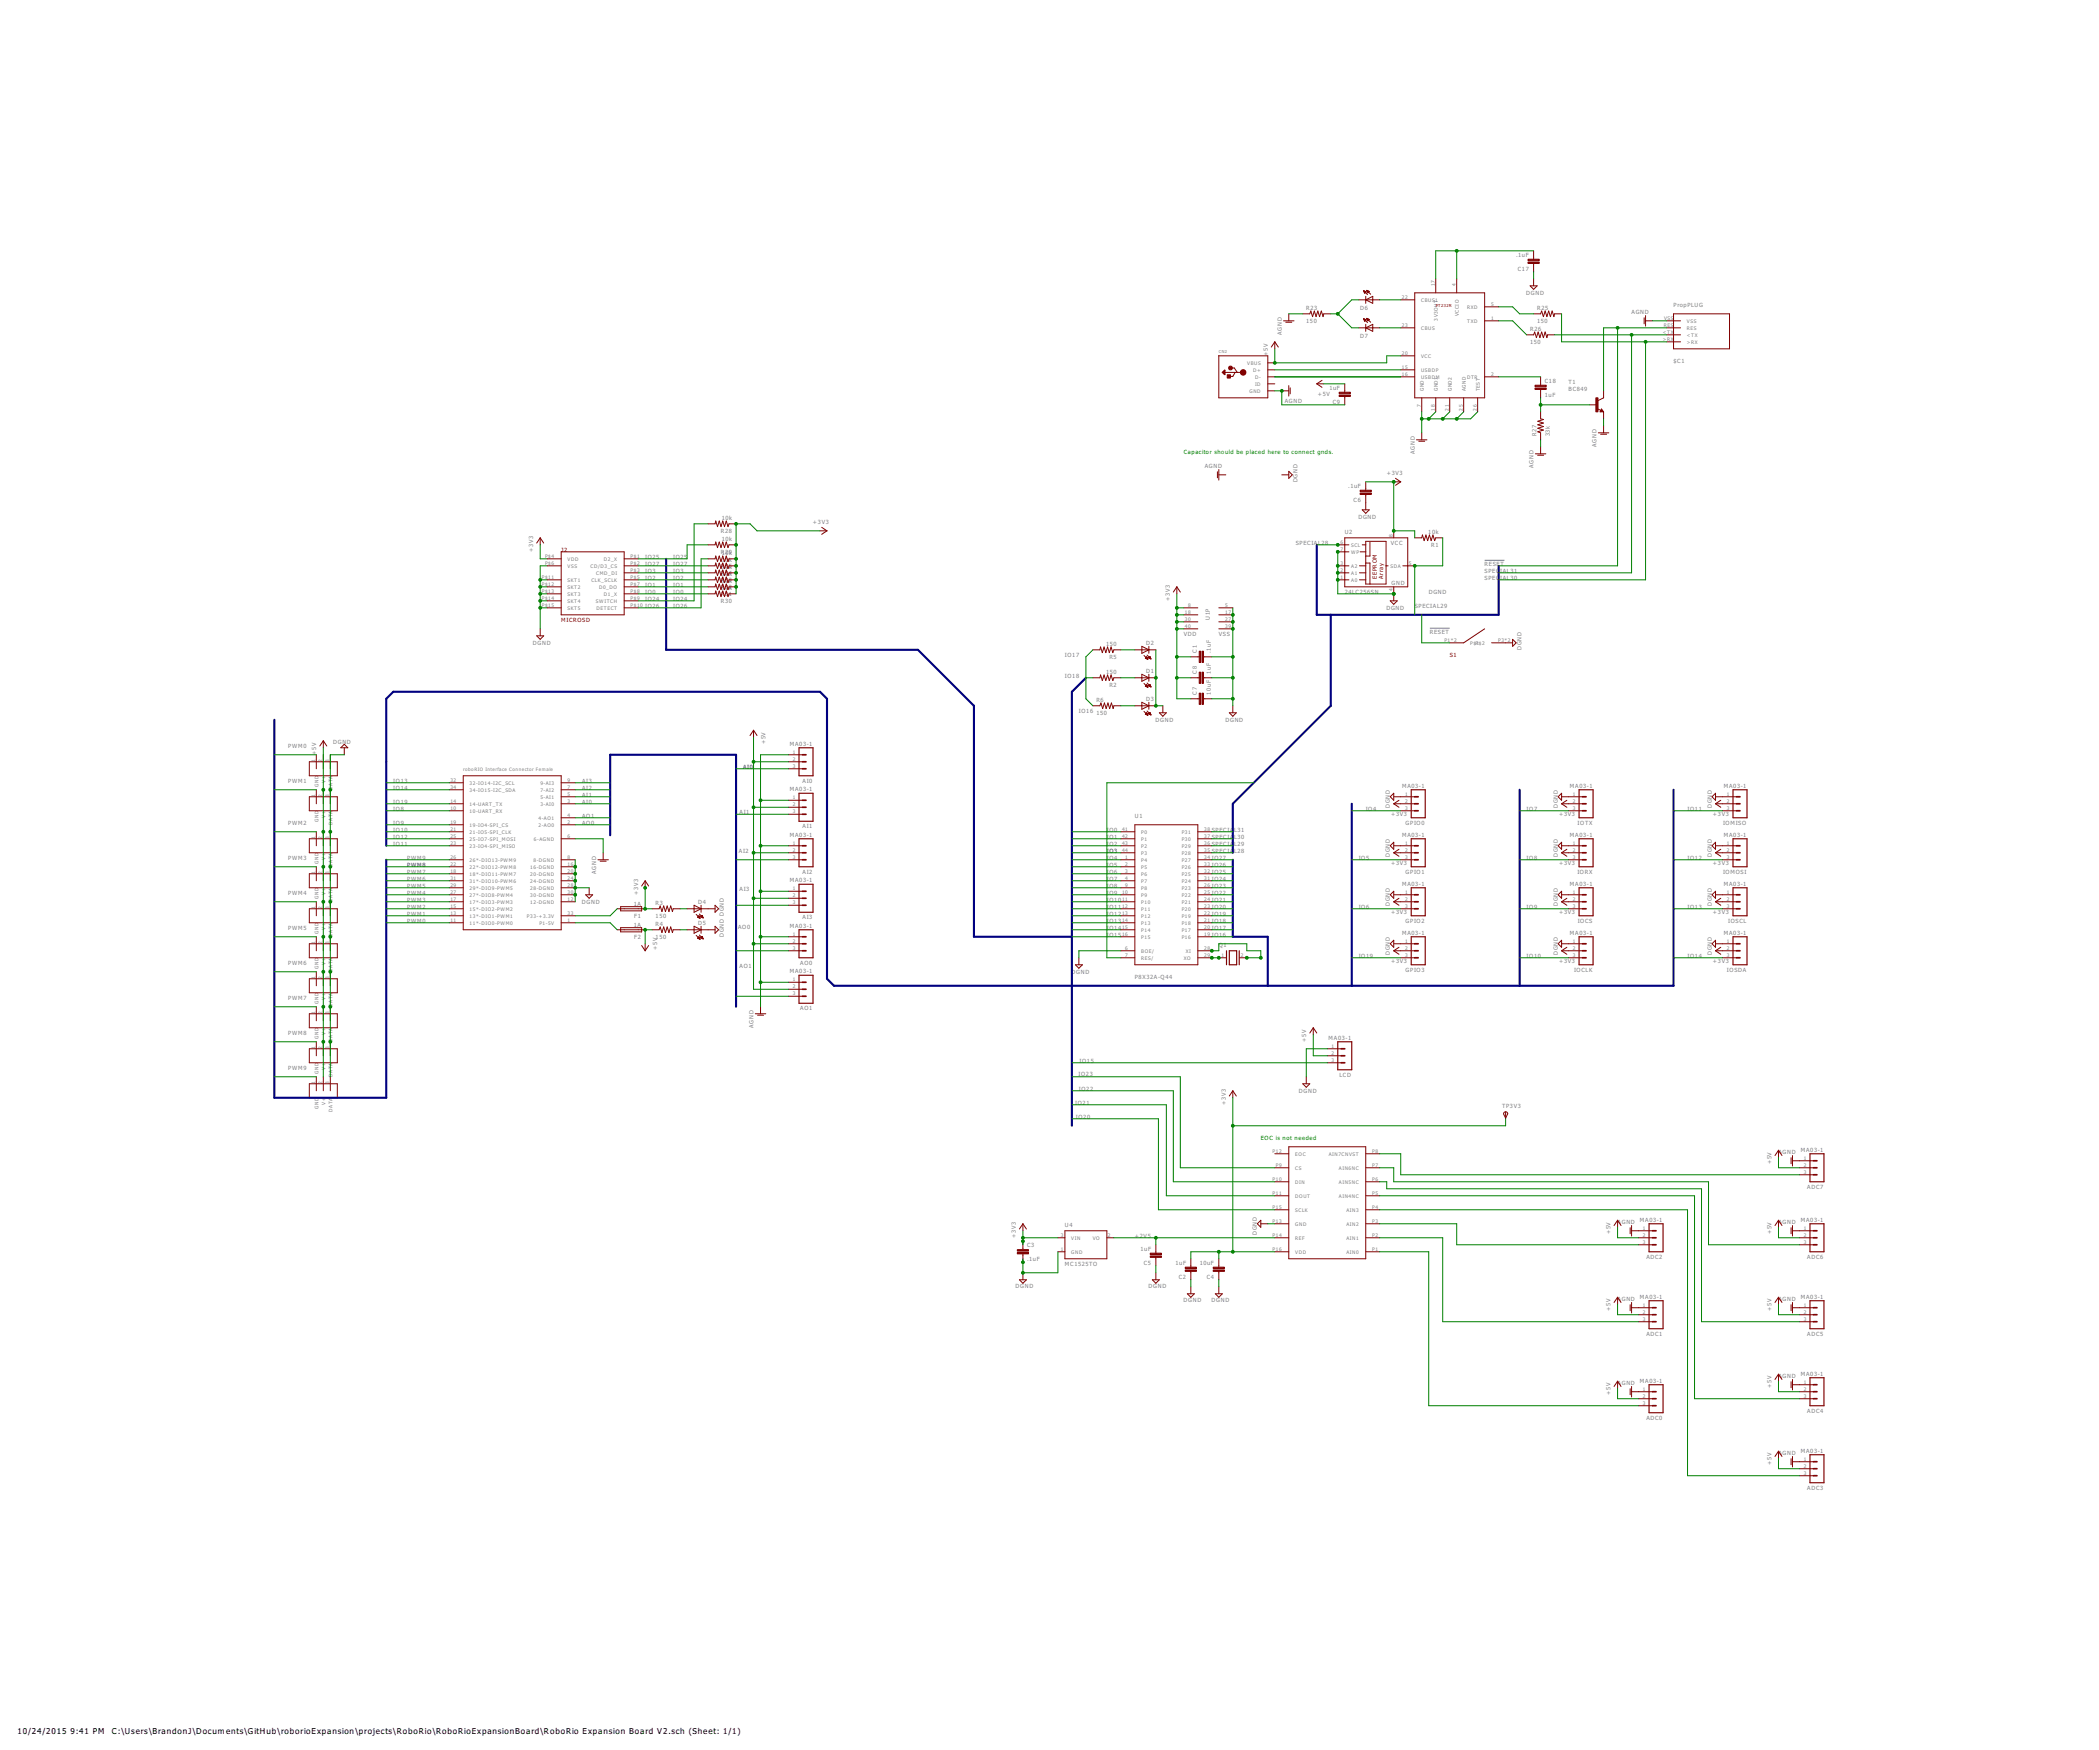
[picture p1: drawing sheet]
<svg xmlns="http://www.w3.org/2000/svg" width="762mm" height="635mm" viewBox="0 0 762 635" stroke-linecap="round" stroke-linejoin="round" font-family="sans-serif">
<defs><g id="words">
<g font-size="3.5">
<text x="6.4" y="629.1">10/24/2015</text>
<text x="25.6" y="629.1">9:41 PM</text>
<text x="40.6" y="629.1">C:\Users\BrandonJ\Documents\GitHub\roborioExpansion\projects\RoboRio\RoboRioExpansionBoard\RoboRio Expansion Board V2.sch (Sheet: 1/1)</text>
</g>
<g font-size="2.5" fill="#808080">
<text x="550.4" y="93.2">.1uF</text>
<text x="551" y="98.3">C17</text>
<text x="554.1" y="106.9">DGND</text>
<text x="474.2" y="112.4">R23</text>
<text x="493.8" y="112.4">D6</text>
<text x="558" y="112.4">R25</text>
<text x="592.3" y="113.9">AGND</text>
<text x="607.6" y="111.3">PropPLUG</text>
<text x="474.2" y="117.2">150</text>
<text x="555.5" y="120">R26</text>
<text x="558" y="117.2">150</text>
<text x="465.3" y="121.5" transform="rotate(-90 465.3 121.5)">AGND</text>
<text x="493.8" y="122.5">D7</text>
<text x="555.5" y="124.8">150</text>
<text x="460.2" y="129.1" transform="rotate(-90 460.2 129.1)">+5V</text>
<text x="607.6" y="131.7">$C1</text>
<text x="478.4" y="143.6">+5V</text>
<text x="482.6" y="141.4">1uF</text>
<text x="560.8" y="144">1uF</text>
<text x="560.8" y="138.9">C18</text>
<text x="569.5" y="141.8">BC849</text>
<text x="569.5" y="139.3">T1</text>
<text x="466.4" y="146.1">AGND</text>
<text x="483.8" y="146.5">C9</text>
<text x="557.8" y="158.3" transform="rotate(-90 557.8 158.3)">R27</text>
<text x="562.6" y="158.3" transform="rotate(-90 562.6 158.3)">33k</text>
<text x="513.6" y="164.7" transform="rotate(-90 513.6 164.7)">AGND</text>
<text x="579.6" y="162.1" transform="rotate(-90 579.6 162.1)">AGND</text>
<text x="437.4" y="169.8">AGND</text>
<text x="503.4" y="172.3">+3V3</text>
<text x="556.8" y="169.8" transform="rotate(-90 556.8 169.8)">AGND</text>
<text x="471" y="175" transform="rotate(-90 471 175)">DGND</text>
<text x="489.5" y="177">.1uF</text>
<text x="491.4" y="182.1">C6</text>
<text x="262" y="188.5">10k</text>
<text x="295.1" y="190.1">+3V3</text>
<text x="493.1" y="188.2">DGND</text>
<text x="261.7" y="193.3">R28</text>
<text x="262" y="196.2">10k</text>
<text x="470.4" y="197.7">SPECIAL28</text>
<text x="488.2" y="193.9">U2</text>
<text x="504.9" y="197.7">VCC</text>
<text x="518.5" y="193.6">10k</text>
<text x="193.6" y="200.2" transform="rotate(-90 193.6 200.2)">+3V3</text>
<text x="234.2" y="202.8">IO25</text>
<text x="244.4" y="202.8">IO25</text>
<text x="261.7" y="201">R1209k</text>
<text x="262" y="203.8">10k</text>
<text x="519.6" y="198.4">R1</text>
<text x="234.2" y="205.3">IO27</text>
<text x="234.2" y="207.8">IO3</text>
<text x="244.4" y="205.3">IO27</text>
<text x="244.4" y="207.8">IO3</text>
<text x="261.7" y="208.6">R1304k</text>
<text x="261.7" y="206">R1305k</text>
<text x="539" y="207.8">SPEC</text>
<text x="539" y="205.3">RESET</text>
<text x="544.6" y="207.8">IAL31</text>
<text x="234.2" y="215.5">IO0</text>
<text x="234.2" y="212.9">IO1</text>
<text x="234.2" y="210.4">IO2</text>
<text x="244.4" y="215.5">IO0</text>
<text x="244.4" y="212.9">IO1</text>
<text x="244.4" y="210.4">IO2</text>
<text x="261.7" y="213.7">R1302k</text>
<text x="261.7" y="211.1">R1303k</text>
<text x="488.2" y="215.5">24LC256SN</text>
<text x="505.2" y="212.2">GND</text>
<text x="518.7" y="215.5">DGND</text>
<text x="539" y="210.4">SPEC</text>
<text x="544.6" y="210.4">IAL30</text>
<text x="234.2" y="218">IO24</text>
<text x="234.2" y="220.5">IO26</text>
<text x="244.4" y="218">IO24</text>
<text x="244.4" y="220.5">IO26</text>
<text x="261.7" y="218.7">R30</text>
<text x="261.7" y="216.2">R31</text>
<text x="424.7" y="218" transform="rotate(-90 424.7 218)">+3V3</text>
<text x="503.3" y="221.2">DGND</text>
<text x="513.6" y="220.5">SPECIAL29</text>
<text x="439.2" y="224.9" transform="rotate(-90 439.2 224.9)">U1P</text>
<text x="193.4" y="233.9">DGND</text>
<text x="429.8" y="230.7">VDD</text>
<text x="442.5" y="230.7">VSS</text>
<text x="519.1" y="229.9">RESET</text>
<text x="386.6" y="238.3">IO17</text>
<text x="401.6" y="234.3">150</text>
<text x="402.7" y="239.1">R5</text>
<text x="416" y="234">D2</text>
<text x="434.5" y="236.8" transform="rotate(-90 434.5 236.8)">C1</text>
<text x="439.5" y="236.8" transform="rotate(-90 439.5 236.8)">.1uF</text>
<text x="552.3" y="235.9" transform="rotate(-90 552.3 235.9)">DGND</text>
<text x="386.6" y="245.9">IO18</text>
<text x="401.6" y="244.4">150</text>
<text x="416" y="244.2">D1</text>
<text x="434.5" y="244.4" transform="rotate(-90 434.5 244.4)">C8</text>
<text x="439.5" y="244.4" transform="rotate(-90 439.5 244.4)">1uF</text>
<text x="402.7" y="249.2">R2</text>
<text x="398" y="254.6">R6</text>
<text x="416" y="254.3">D3</text>
<text x="434.5" y="252" transform="rotate(-90 434.5 252)">C7</text>
<text x="439.5" y="252" transform="rotate(-90 439.5 252)">10uF</text>
<text x="391.7" y="258.6">IO16</text>
<text x="398" y="259.4">150</text>
<text x="419.5" y="261.8">DGND</text>
<text x="444.9" y="261.8">DGND</text>
<text x="120.9" y="269.9">DGND</text>
<text x="104.7" y="271.3">PWM0</text>
<text x="114.8" y="273.9" transform="rotate(-90 114.8 273.9)">+5V</text>
<text x="277.9" y="270.1" transform="rotate(-90 277.9 270.1)">+5V</text>
<text x="286.8" y="270.6">MA03-1</text>
<text x="269.8" y="279">AI0</text>
<text x="104.7" y="284">PWM1</text>
<text x="142.8" y="284">IO13</text>
<text x="142.8" y="286.6">IO14</text>
<text x="211.3" y="284">AI3</text>
<text x="211.3" y="286.6">AI2</text>
<text x="286.8" y="287.1">MA03-1</text>
<text x="291.4" y="284">AI0</text>
<text x="509" y="285.8">MA03-1</text>
<text x="569.9" y="285.8">MA03-1</text>
<text x="625.8" y="285.8">MA03-1</text>
<text x="142.8" y="291.7">IO19</text>
<text x="211.3" y="289.1">AI1</text>
<text x="211.3" y="291.7">AI0</text>
<text x="504.6" y="293.2" transform="rotate(-90 504.6 293.2)">DGND</text>
<text x="565.5" y="293.2" transform="rotate(-90 565.5 293.2)">DGND</text>
<text x="621.4" y="293.2" transform="rotate(-90 621.4 293.2)">DGND</text>
<text x="104.7" y="299.3">PWM2</text>
<text x="142.8" y="294.2">IO8</text>
<text x="142.8" y="299.3">IO9</text>
<text x="211.3" y="296.7">AO1</text>
<text x="211.3" y="299.3">AO0</text>
<text x="268.5" y="295.2">AI1</text>
<text x="412" y="296.7">U1</text>
<text x="495.8" y="294.2">IO4</text>
<text x="505" y="296">+3V3</text>
<text x="510.3" y="299.3">GPIO0</text>
<text x="554.2" y="294.2">IO7</text>
<text x="566" y="296">+3V3</text>
<text x="572.7" y="299.3">IOTX</text>
<text x="612.6" y="294.2">IO11</text>
<text x="621.9" y="296">+3V3</text>
<text x="625.5" y="299.3">IOMISO</text>
<text x="142.8" y="301.8">IO10</text>
<text x="142.8" y="304.4">IO12</text>
<text x="286.8" y="303.6">MA03-1</text>
<text x="291.4" y="300.6">AI1</text>
<text x="401.8" y="301.8">IO0</text>
<text x="401.8" y="304.4">IO1</text>
<text x="439.9" y="304.4">SPECIA</text>
<text x="439.9" y="301.8">SPECIA</text>
<text x="448" y="304.4">L30</text>
<text x="448" y="301.8">L31</text>
<text x="509" y="303.6">MA03-1</text>
<text x="569.9" y="303.6">MA03-1</text>
<text x="625.8" y="303.6">MA03-1</text>
<text x="104.7" y="312">PWM3</text>
<text x="142.8" y="306.9">IO11</text>
<text x="147.8" y="312">PWM9</text>
<text x="268.2" y="309.4">AI2</text>
<text x="401.8" y="306.9">IO2</text>
<text x="401.8" y="309.4">IO3</text>
<text x="401.8" y="312">IO4</text>
<text x="439.9" y="309.4">SPECIAL28</text>
<text x="439.9" y="306.9">SPECIA</text>
<text x="439.9" y="312">IO27</text>
<text x="448" y="306.9">L29</text>
<text x="493.3" y="312">IO5</text>
<text x="504.6" y="311" transform="rotate(-90 504.6 311)">DGND</text>
<text x="554.2" y="312">IO8</text>
<text x="565.5" y="311" transform="rotate(-90 565.5 311)">DGND</text>
<text x="612.6" y="312">IO12</text>
<text x="621.4" y="311" transform="rotate(-90 621.4 311)">DGND</text>
<text x="147.8" y="314.5">PWM8</text>
<text x="147.8" y="317.1">PWM7</text>
<text x="216.4" y="317.1" transform="rotate(-90 216.4 317.1)">AGND</text>
<text x="291.4" y="317.1">AI2</text>
<text x="401.8" y="314.5">IO5</text>
<text x="401.8" y="317.1">IO6</text>
<text x="439.9" y="317.1">IO25</text>
<text x="439.9" y="314.5">IO26</text>
<text x="505" y="313.8">+3V3</text>
<text x="510.3" y="317.1">GPIO1</text>
<text x="566" y="313.8">+3V3</text>
<text x="572.6" y="317.1">IORX</text>
<text x="621.9" y="313.8">+3V3</text>
<text x="625.5" y="317.1">IOMOSI</text>
<text x="147.8" y="319.6">PWM6</text>
<text x="147.8" y="322.1">PWM5</text>
<text x="268.5" y="323.4">AI3</text>
<text x="286.8" y="320.1">MA03-1</text>
<text x="401.8" y="319.6">IO7</text>
<text x="401.8" y="322.1">IO8</text>
<text x="439.9" y="322.1">IO23</text>
<text x="439.9" y="319.6">IO24</text>
<text x="509" y="321.4">MA03-1</text>
<text x="569.9" y="321.4">MA03-1</text>
<text x="625.8" y="321.4">MA03-1</text>
<text x="104.7" y="324.7">PWM4</text>
<text x="147.8" y="329.8">PWM2</text>
<text x="147.8" y="327.2">PWM3</text>
<text x="147.8" y="324.7">PWM4</text>
<text x="211.2" y="327.9">DGND</text>
<text x="230.1" y="328.6">1A</text>
<text x="231.7" y="324.7" transform="rotate(-90 231.7 324.7)">+3V3</text>
<text x="238" y="328.3">R3</text>
<text x="253.5" y="328">D4</text>
<text x="401.8" y="324.7">IO9</text>
<text x="401.8" y="327.2">IO10</text>
<text x="401.8" y="329.8">IO11</text>
<text x="439.9" y="329.8">IO20</text>
<text x="439.9" y="327.2">IO21</text>
<text x="439.9" y="324.7">IO22</text>
<text x="493.3" y="329.8">IO6</text>
<text x="504.6" y="328.7" transform="rotate(-90 504.6 328.7)">DGND</text>
<text x="554.2" y="329.8">IO9</text>
<text x="565.5" y="328.7" transform="rotate(-90 565.5 328.7)">DGND</text>
<text x="612.6" y="329.8">IO13</text>
<text x="621.4" y="328.7" transform="rotate(-90 621.4 328.7)">DGND</text>
<text x="147.8" y="334.8">PWM0</text>
<text x="147.8" y="332.3">PWM1</text>
<text x="230.3" y="332.9">F1</text>
<text x="238" y="333.1">150</text>
<text x="238" y="335.9">R4</text>
<text x="253.5" y="335.6">D5</text>
<text x="291.4" y="333.6">AI3</text>
<text x="401.8" y="332.3">IO12</text>
<text x="401.8" y="334.8">IO13</text>
<text x="439.9" y="334.8">IO18</text>
<text x="439.9" y="332.3">IO19</text>
<text x="505" y="331.5">+3V3</text>
<text x="510.3" y="334.8">GPIO2</text>
<text x="566" y="331.5">+3V3</text>
<text x="572.8" y="334.8">IOCS</text>
<text x="621.9" y="331.5">+3V3</text>
<text x="627.4" y="334.8">IOSCL</text>
<text x="104.7" y="337.4">PWM5</text>
<text x="230.1" y="336.2">1A</text>
<text x="230.3" y="340.6">F2</text>
<text x="238" y="340.7">150</text>
<text x="262.8" y="340" transform="rotate(-90 262.8 340)">DGND DGND</text>
<text x="268" y="337.1">AO0</text>
<text x="286.8" y="336.6">MA03-1</text>
<text x="401.8" y="339.9">IO15</text>
<text x="401.8" y="337.4">IO14</text>
<text x="439.9" y="339.9">IO16</text>
<text x="439.9" y="337.4">IO17</text>
<text x="509" y="339.2">MA03-1</text>
<text x="569.9" y="339.2">MA03-1</text>
<text x="625.8" y="339.2">MA03-1</text>
<text x="238.5" y="344.6" transform="rotate(-90 238.5 344.6)">+5V</text>
<text x="442.5" y="343.7">Q1</text>
<text x="493.3" y="347.5">IO19</text>
<text x="504.6" y="346.5" transform="rotate(-90 504.6 346.5)">DGND</text>
<text x="554.2" y="347.5">IO10</text>
<text x="565.5" y="346.5" transform="rotate(-90 565.5 346.5)">DGND</text>
<text x="612.6" y="347.5">IO14</text>
<text x="621.4" y="346.5" transform="rotate(-90 621.4 346.5)">DGND</text>
<text x="104.7" y="350.1">PWM6</text>
<text x="268.5" y="351.1">AO1</text>
<text x="286.8" y="353.1">MA03-1</text>
<text x="290.5" y="350.1">AO0</text>
<text x="389" y="353.3">DGND</text>
<text x="505" y="349.3">+3V3</text>
<text x="510.3" y="352.6">GPIO3</text>
<text x="566" y="349.3">+3V3</text>
<text x="571.4" y="352.6">IOCLK</text>
<text x="621.9" y="349.3">+3V3</text>
<text x="626.9" y="352.6">IOSDA</text>
<text x="412" y="355.2">P8X32A-Q44</text>
<text x="104.7" y="362.8">PWM7</text>
<text x="290.5" y="366.6">AO1</text>
<text x="104.7" y="375.5">PWM8</text>
<text x="273.6" y="372.9" transform="rotate(-90 273.6 372.9)">AGND</text>
<text x="482.3" y="377.3">MA03-1</text>
<text x="474.2" y="378" transform="rotate(-90 474.2 378)">+5V</text>
<text x="104.7" y="388.2">PWM9</text>
<text x="391.9" y="385.6">IO15</text>
<text x="391.5" y="390.6">IO23</text>
<text x="391.7" y="395.8">IO22</text>
<text x="486.3" y="390.7">LCD</text>
<text x="390.3" y="400.9">IO21</text>
<text x="445" y="400.9" transform="rotate(-90 445 400.9)">+3V3</text>
<text x="471.5" y="396.4">DGND</text>
<text x="390.6" y="406">IO20</text>
<text x="545.3" y="402.1">TP3V3</text>
<text x="645.6" y="418.6">AGND</text>
<text x="653.8" y="417.9">MA03-1</text>
<text x="643.1" y="422.5" transform="rotate(-90 643.1 422.5)">+5V</text>
<text x="656.1" y="431.3">ADC7</text>
<text x="595.3" y="443.3">MA03-1</text>
<text x="653.8" y="443.3">MA03-1</text>
<text x="368.8" y="449.1" transform="rotate(-90 368.8 449.1)">+3V3</text>
<text x="386.6" y="445.3">U4</text>
<text x="412" y="449.1">+2V5</text>
<text x="456.3" y="448.1" transform="rotate(-90 456.3 448.1)">DGND</text>
<text x="584.7" y="447.9" transform="rotate(-90 584.7 447.9)">+5V</text>
<text x="587.2" y="444">AGND</text>
<text x="643.1" y="447.9" transform="rotate(-90 643.1 447.9)">+5V</text>
<text x="645.6" y="444">AGND</text>
<text x="372.9" y="452.6">C3</text>
<text x="414" y="453.8">1uF</text>
<text x="372.9" y="457.6">.1uF</text>
<text x="386.6" y="459.3">MC1525TO</text>
<text x="415.2" y="458.9">C5</text>
<text x="426.7" y="458.9">1uF</text>
<text x="435.5" y="458.9">10uF</text>
<text x="597.7" y="456.7">ADC2</text>
<text x="656.1" y="456.7">ADC6</text>
<text x="368.7" y="467.5">DGND</text>
<text x="416.9" y="467.5">DGND</text>
<text x="427.9" y="464">C2</text>
<text x="438.1" y="464">C4</text>
<text x="429.6" y="472.6">DGND</text>
<text x="439.8" y="472.6">DGND</text>
<text x="587.2" y="472">AGND</text>
<text x="595.3" y="471.2">MA03-1</text>
<text x="645.6" y="472">AGND</text>
<text x="653.8" y="471.2">MA03-1</text>
<text x="584.7" y="475.8" transform="rotate(-90 584.7 475.8)">+5V</text>
<text x="643.1" y="475.8" transform="rotate(-90 643.1 475.8)">+5V</text>
<text x="597.7" y="484.7">ADC1</text>
<text x="656.1" y="484.7">ADC5</text>
<text x="587.2" y="502.5">AGND</text>
<text x="595.3" y="501.7">MA03-1</text>
<text x="643.1" y="503.7" transform="rotate(-90 643.1 503.7)">+5V</text>
<text x="645.6" y="499.9">AGND</text>
<text x="653.8" y="499.2">MA03-1</text>
<text x="584.7" y="506.3" transform="rotate(-90 584.7 506.3)">+5V</text>
<text x="597.7" y="515.2">ADC0</text>
<text x="656.1" y="512.6">ADC4</text>
<text x="645.6" y="527.9">AGND</text>
<text x="653.8" y="527.1">MA03-1</text>
<text x="643.1" y="531.7" transform="rotate(-90 643.1 531.7)">+5V</text>
<text x="656.1" y="540.6">ADC3</text>
</g>
<g font-size="2.5" fill="#008000">
<text x="429.8" y="164.7">Capacitor should be placed here to connect gnds.</text>
<text x="457.7" y="413.6">EOC is not needed</text>
</g>
<g font-size="2.5" fill="#800000">
<text x="203.7" y="200.2">J2</text>
<text x="499.9" y="210.1" transform="rotate(-90 499.9 210.1)">EEPROM</text>
<text x="502.1" y="210.1" transform="rotate(-90 502.1 210.1)">Array</text>
<text x="203.7" y="225.6">MICROSD</text>
<text x="526.3" y="238.3">S1</text>
</g>
<g font-size="2.1" fill="#808080">
<text x="520.8" y="103.9" transform="rotate(-90 520.8 103.9)">17</text>
<text x="528.5" y="103.9" transform="rotate(-90 528.5 103.9)">4</text>
<text x="508.9" y="108.4">22</text>
<text x="515.9" y="109.6">CBUS1</text>
<text x="532.6" y="112.1">RXD</text>
<text x="541.3" y="111">5</text>
<text x="508.9" y="118.6">23</text>
<text x="515.9" y="119.7">CBUS</text>
<text x="522" y="116.3" transform="rotate(-90 522 116.3)">3V3OUT</text>
<text x="529.6" y="114.8" transform="rotate(-90 529.6 114.8)">VCCIO</text>
<text x="532.7" y="117.2">TXD</text>
<text x="541.3" y="116.1">1</text>
<text x="604" y="118.6">RES</text>
<text x="604.1" y="116.1">VSS</text>
<text x="612.4" y="117.2">VSS</text>
<text x="612.4" y="119.7">RES</text>
<text x="603.6" y="123.7">&gt;RX</text>
<text x="603.7" y="121.1">&lt;TX</text>
<text x="612.4" y="122.3">&lt;TX</text>
<text x="612.4" y="124.8">&gt;RX</text>
<text x="508.9" y="128.8">20</text>
<text x="515.9" y="129.9">VCC</text>
<text x="452.8" y="132.4">VBUS</text>
<text x="454.9" y="135">D+</text>
<text x="455.7" y="137.5">D-</text>
<text x="508.9" y="136.4">16</text>
<text x="508.9" y="133.8">15</text>
<text x="515.9" y="137.5">USBDM</text>
<text x="515.9" y="135">USBDP</text>
<text x="532.6" y="137.5">DTR</text>
<text x="541.3" y="136.4">2</text>
<text x="453.6" y="142.6">GND</text>
<text x="455.6" y="140">ID</text>
<text x="516.9" y="142" transform="rotate(-90 516.9 142)">GND</text>
<text x="522" y="142" transform="rotate(-90 522 142)">GND1</text>
<text x="527" y="142" transform="rotate(-90 527 142)">GND2</text>
<text x="532.1" y="142" transform="rotate(-90 532.1 142)">AGND</text>
<text x="537.2" y="142" transform="rotate(-90 537.2 142)">TEST</text>
<text x="515.8" y="147.9" transform="rotate(-90 515.8 147.9)">7</text>
<text x="520.8" y="149" transform="rotate(-90 520.8 149)">18</text>
<text x="525.9" y="149" transform="rotate(-90 525.9 149)">21</text>
<text x="531" y="149" transform="rotate(-90 531 149)">25</text>
<text x="536.1" y="149" transform="rotate(-90 536.1 149)">26</text>
<text x="486.7" y="197.3">6</text>
<text x="505.6" y="194.8" transform="rotate(-90 505.6 194.8)">8</text>
<text x="197.9" y="202.4">P$4</text>
<text x="206.1" y="203.5">VDD</text>
<text x="219.2" y="203.5">D2_X</text>
<text x="228.9" y="202.4">P$1</text>
<text x="486.7" y="199.9">7</text>
<text x="490.5" y="198.5">SCL</text>
<text x="490.5" y="201">WP</text>
<text x="197.9" y="205">P$6</text>
<text x="206.1" y="206.1">VSS</text>
<text x="214.4" y="206.1">CD/D3_CS</text>
<text x="216.4" y="208.6">CMD_DI</text>
<text x="228.9" y="205">P$2</text>
<text x="228.9" y="207.5">P$3</text>
<text x="486.7" y="207.5">2</text>
<text x="486.7" y="205">3</text>
<text x="490.5" y="208.6">A1</text>
<text x="490.5" y="206.1">A2</text>
<text x="504.8" y="206.1">SDA</text>
<text x="511.4" y="205">5</text>
<text x="196.7" y="210">P$11</text>
<text x="196.7" y="212.6">P$12</text>
<text x="196.7" y="215.1">P$13</text>
<text x="206.1" y="211.2">SKT1</text>
<text x="206.1" y="213.7">SKT2</text>
<text x="214.7" y="211.2">CLK_SCLK</text>
<text x="217.5" y="213.7">D0_DO</text>
<text x="228.9" y="210">P$5</text>
<text x="228.9" y="212.6">P$7</text>
<text x="228.9" y="215.1">P$8</text>
<text x="486.7" y="210">1</text>
<text x="490.5" y="211.2">A0</text>
<text x="505.6" y="214.4" transform="rotate(-90 505.6 214.4)">4</text>
<text x="196.7" y="217.7">P$14</text>
<text x="196.7" y="220.2">P$15</text>
<text x="206.1" y="216.2">SKT3</text>
<text x="206.1" y="218.8">SKT4</text>
<text x="206.1" y="221.3">SKT5</text>
<text x="216.3" y="218.8">SWITCH</text>
<text x="216.6" y="221.3">DETECT</text>
<text x="219.2" y="216.2">D1_X</text>
<text x="228.9" y="217.7">P$9</text>
<text x="228.9" y="220.2">P$10</text>
<text x="431.3" y="220.2">8</text>
<text x="444.8" y="220.2">5</text>
<text x="430.2" y="222.7">18</text>
<text x="430.2" y="225.3">30</text>
<text x="430.2" y="227.8">40</text>
<text x="444.8" y="222.7">17</text>
<text x="444.8" y="225.3">27</text>
<text x="444.8" y="227.8">39</text>
<text x="524.3" y="232.9">P1*2</text>
<text x="543.9" y="232.9">P3*2</text>
<text x="533.7" y="234">P$P1$2</text>
<text x="287.8" y="273.5">1</text>
<text x="114.5" y="276.6" transform="rotate(-90 114.5 276.6)">1</text>
<text x="117" y="276.6" transform="rotate(-90 117 276.6)">2</text>
<text x="119.6" y="276.6" transform="rotate(-90 119.6 276.6)">3</text>
<text x="287.8" y="276.1">2</text>
<text x="287.8" y="278.6">3</text>
<text x="115.6" y="285.6" transform="rotate(-90 115.6 285.6)">GND</text>
<text x="118.1" y="284.1" transform="rotate(-90 118.1 284.1)">V+</text>
<text x="120.7" y="286.6" transform="rotate(-90 120.7 286.6)">DATA</text>
<text x="163.5" y="286.2">34</text>
<text x="163.5" y="283.7">32</text>
<text x="170.5" y="287.3">34-IO15-I2C_SDA</text>
<text x="170.5" y="284.8">32-IO14-I2C_SCL</text>
<text x="196.2" y="284.8">9-AI3</text>
<text x="196.2" y="287.3">7-AI2</text>
<text x="206.1" y="283.7">9</text>
<text x="206.1" y="286.2">7</text>
<text x="114.5" y="289.3" transform="rotate(-90 114.5 289.3)">1</text>
<text x="117" y="289.3" transform="rotate(-90 117 289.3)">2</text>
<text x="119.6" y="289.3" transform="rotate(-90 119.6 289.3)">3</text>
<text x="163.5" y="291.3">14</text>
<text x="163.5" y="293.8">10</text>
<text x="170.5" y="292.4">14-UART_TX</text>
<text x="196.2" y="289.9">5-AI1</text>
<text x="196.2" y="292.4">3-AI0</text>
<text x="206.1" y="288.8">5</text>
<text x="206.1" y="291.3">3</text>
<text x="287.8" y="290">1</text>
<text x="287.8" y="292.6">2</text>
<text x="510.1" y="288.8">1</text>
<text x="510.1" y="291.3">2</text>
<text x="510.1" y="293.8">3</text>
<text x="571" y="288.8">1</text>
<text x="571" y="291.3">2</text>
<text x="571" y="293.8">3</text>
<text x="626.9" y="288.8">1</text>
<text x="626.9" y="291.3">2</text>
<text x="626.9" y="293.8">3</text>
<text x="115.6" y="298.3" transform="rotate(-90 115.6 298.3)">GND</text>
<text x="118.1" y="296.8" transform="rotate(-90 118.1 296.8)">V+</text>
<text x="120.7" y="299.3" transform="rotate(-90 120.7 299.3)">DATA</text>
<text x="163.5" y="298.9">19</text>
<text x="170.5" y="295">10-UART_RX</text>
<text x="195.5" y="297.5">4-AO1</text>
<text x="206.1" y="296.4">4</text>
<text x="206.1" y="298.9">2</text>
<text x="287.8" y="295.1">3</text>
<text x="114.5" y="304.6" transform="rotate(-90 114.5 304.6)">1</text>
<text x="117" y="304.6" transform="rotate(-90 117 304.6)">2</text>
<text x="119.6" y="304.6" transform="rotate(-90 119.6 304.6)">3</text>
<text x="163.5" y="304">25</text>
<text x="163.5" y="301.5">21</text>
<text x="170.5" y="305.1">25-IO7-SPI_MOSI</text>
<text x="170.5" y="302.6">21-IO5-SPI_CLK</text>
<text x="170.5" y="300">19-IO4-SPI_CS</text>
<text x="193.8" y="305.1">6-AGND</text>
<text x="195.5" y="300">2-AO0</text>
<text x="206.1" y="304">6</text>
<text x="407.3" y="301.5">41</text>
<text x="407.3" y="304">42</text>
<text x="414.3" y="302.6">P0</text>
<text x="414.3" y="305.1">P1</text>
<text x="429" y="305.1">P30</text>
<text x="429" y="302.6">P31</text>
<text x="437.2" y="304">37</text>
<text x="437.2" y="301.5">38</text>
<text x="163.5" y="311.6">26</text>
<text x="163.5" y="306.5">23</text>
<text x="170.5" y="307.7">23-IO4-SPI_MISO</text>
<text x="206.1" y="311.6">8</text>
<text x="287.8" y="306.5">1</text>
<text x="287.8" y="309.1">2</text>
<text x="287.8" y="311.6">3</text>
<text x="407.3" y="306.5">43</text>
<text x="407.3" y="309.1">44</text>
<text x="408.5" y="311.6">1</text>
<text x="414.3" y="307.7">P2</text>
<text x="414.3" y="310.2">P3</text>
<text x="429" y="310.2">P28</text>
<text x="429" y="307.7">P29</text>
<text x="437.2" y="311.6">34</text>
<text x="437.2" y="309.1">35</text>
<text x="437.2" y="306.5">36</text>
<text x="510.1" y="306.5">1</text>
<text x="510.1" y="309.1">2</text>
<text x="510.1" y="311.6">3</text>
<text x="571" y="306.5">1</text>
<text x="571" y="309.1">2</text>
<text x="571" y="311.6">3</text>
<text x="626.9" y="306.5">1</text>
<text x="626.9" y="309.1">2</text>
<text x="626.9" y="311.6">3</text>
<text x="114.5" y="317.3" transform="rotate(-90 114.5 317.3)">1</text>
<text x="115.6" y="313.5" transform="rotate(-90 115.6 313.5)">GND</text>
<text x="117" y="317.3" transform="rotate(-90 117 317.3)">2</text>
<text x="118.1" y="312.1" transform="rotate(-90 118.1 312.1)">V+</text>
<text x="119.6" y="317.3" transform="rotate(-90 119.6 317.3)">3</text>
<text x="120.7" y="314.5" transform="rotate(-90 120.7 314.5)">DATA</text>
<text x="163.5" y="314.2">22</text>
<text x="163.5" y="316.7">18</text>
<text x="170.5" y="312.7">26*-DIO13-PWM9</text>
<text x="170.5" y="315.3">22*-DIO12-PWM8</text>
<text x="170.5" y="317.8">18*-DIO11-PWM7</text>
<text x="192.5" y="317.8">20-DGND</text>
<text x="192.5" y="315.3">16-DGND</text>
<text x="193.7" y="312.7">8-DGND</text>
<text x="206.1" y="316.7">20</text>
<text x="206.1" y="314.2">16</text>
<text x="408.5" y="314.2">2</text>
<text x="408.5" y="316.7">3</text>
<text x="414.3" y="312.7">P4</text>
<text x="414.3" y="315.3">P5</text>
<text x="414.3" y="317.8">P6</text>
<text x="429" y="317.8">P25</text>
<text x="429" y="315.3">P26</text>
<text x="429" y="312.7">P27</text>
<text x="437.2" y="316.7">32</text>
<text x="437.2" y="314.2">33</text>
<text x="163.5" y="319.2">31</text>
<text x="163.5" y="321.8">29</text>
<text x="170.5" y="320.4">31*-DIO10-PWM6</text>
<text x="170.5" y="322.9">29*-DIO9-PWM5</text>
<text x="192.5" y="322.9">28-DGND</text>
<text x="192.5" y="320.4">24-DGND</text>
<text x="206.1" y="321.8">28</text>
<text x="206.1" y="319.2">24</text>
<text x="287.8" y="323.1">1</text>
<text x="408.5" y="319.2">4</text>
<text x="408.5" y="321.8">9</text>
<text x="414.3" y="320.4">P7</text>
<text x="414.3" y="322.9">P8</text>
<text x="429" y="322.9">P23</text>
<text x="429" y="320.4">P24</text>
<text x="437.2" y="321.8">26</text>
<text x="437.2" y="319.2">31</text>
<text x="114.5" y="330" transform="rotate(-90 114.5 330)">1</text>
<text x="115.6" y="326.2" transform="rotate(-90 115.6 326.2)">GND</text>
<text x="117" y="330" transform="rotate(-90 117 330)">2</text>
<text x="118.1" y="324.8" transform="rotate(-90 118.1 324.8)">V+</text>
<text x="119.6" y="330" transform="rotate(-90 119.6 330)">3</text>
<text x="120.7" y="327.2" transform="rotate(-90 120.7 327.2)">DATA</text>
<text x="163.5" y="324.3">27</text>
<text x="163.5" y="326.9">17</text>
<text x="163.5" y="329.4">15</text>
<text x="170.5" y="325.4">27*-DIO8-PWM4</text>
<text x="170.5" y="328">17*-DIO3-PWM3</text>
<text x="192.5" y="325.4">30-DGND</text>
<text x="192.5" y="328">12-DGND</text>
<text x="206.1" y="324.3">30</text>
<text x="206.1" y="326.9">12</text>
<text x="287.8" y="325.6">2</text>
<text x="287.8" y="328.1">3</text>
<text x="407.3" y="324.3">10</text>
<text x="407.3" y="326.9">11</text>
<text x="407.3" y="329.4">12</text>
<text x="414.3" y="325.4">P9</text>
<text x="414.3" y="328">P10</text>
<text x="429" y="328">P21</text>
<text x="429" y="325.4">P22</text>
<text x="437.2" y="329.4">23</text>
<text x="437.2" y="326.9">24</text>
<text x="437.2" y="324.3">25</text>
<text x="510.1" y="324.3">1</text>
<text x="510.1" y="326.9">2</text>
<text x="510.1" y="329.4">3</text>
<text x="571" y="324.3">1</text>
<text x="571" y="326.9">2</text>
<text x="571" y="329.4">3</text>
<text x="626.9" y="324.3">1</text>
<text x="626.9" y="326.9">2</text>
<text x="626.9" y="329.4">3</text>
<text x="163.5" y="331.9">13</text>
<text x="163.5" y="334.5">11</text>
<text x="170.5" y="330.5">15*-DIO2-PWM2</text>
<text x="170.5" y="333.1">13*-DIO1-PWM1</text>
<text x="170.5" y="335.6">11*-DIO0-PWM0</text>
<text x="191.3" y="333.1">P33-+3.3V</text>
<text x="195.8" y="335.6">P1-5V</text>
<text x="206.1" y="331.9">33</text>
<text x="206.1" y="334.5">1</text>
<text x="407.3" y="331.9">13</text>
<text x="407.3" y="334.5">14</text>
<text x="414.3" y="330.5">P11</text>
<text x="414.3" y="333.1">P12</text>
<text x="414.3" y="335.6">P13</text>
<text x="429" y="335.6">P18</text>
<text x="429" y="333.1">P19</text>
<text x="429" y="330.5">P20</text>
<text x="437.2" y="334.5">21</text>
<text x="437.2" y="331.9">22</text>
<text x="115.6" y="338.9" transform="rotate(-90 115.6 338.9)">GND</text>
<text x="118.1" y="337.4" transform="rotate(-90 118.1 337.4)">V+</text>
<text x="120.7" y="339.9" transform="rotate(-90 120.7 339.9)">DATA</text>
<text x="287.8" y="339.6">1</text>
<text x="407.3" y="337">15</text>
<text x="407.3" y="339.6">16</text>
<text x="414.3" y="338.1">P14</text>
<text x="414.3" y="340.7">P15</text>
<text x="429" y="340.7">P16</text>
<text x="429" y="338.1">P17</text>
<text x="437.2" y="339.6">19</text>
<text x="437.2" y="337">20</text>
<text x="114.5" y="342.7" transform="rotate(-90 114.5 342.7)">1</text>
<text x="117" y="342.7" transform="rotate(-90 117 342.7)">2</text>
<text x="119.6" y="342.7" transform="rotate(-90 119.6 342.7)">3</text>
<text x="287.8" y="342.1">2</text>
<text x="287.8" y="344.6">3</text>
<text x="408.5" y="344.6">6</text>
<text x="408.5" y="347.2">7</text>
<text x="414.3" y="345.8">BOE/</text>
<text x="430.5" y="345.8">XI</text>
<text x="437.2" y="344.6">28</text>
<text x="437.2" y="347.2">29</text>
<text x="443.5" y="347.2">1</text>
<text x="450.4" y="347.2">2</text>
<text x="510.1" y="342.1">1</text>
<text x="510.1" y="344.6">2</text>
<text x="510.1" y="347.2">3</text>
<text x="571" y="342.1">1</text>
<text x="571" y="344.6">2</text>
<text x="571" y="347.2">3</text>
<text x="626.9" y="342.1">1</text>
<text x="626.9" y="344.6">2</text>
<text x="626.9" y="347.2">3</text>
<text x="115.6" y="351.6" transform="rotate(-90 115.6 351.6)">GND</text>
<text x="118.1" y="350.1" transform="rotate(-90 118.1 350.1)">V+</text>
<text x="120.7" y="352.6" transform="rotate(-90 120.7 352.6)">DATA</text>
<text x="414.3" y="348.3">RES/</text>
<text x="429.8" y="348.3">XO</text>
<text x="114.5" y="355.4" transform="rotate(-90 114.5 355.4)">1</text>
<text x="117" y="355.4" transform="rotate(-90 117 355.4)">2</text>
<text x="119.6" y="355.4" transform="rotate(-90 119.6 355.4)">3</text>
<text x="287.8" y="356.1">1</text>
<text x="287.8" y="358.6">2</text>
<text x="115.6" y="364.3" transform="rotate(-90 115.6 364.3)">GND</text>
<text x="118.1" y="362.8" transform="rotate(-90 118.1 362.8)">V+</text>
<text x="120.7" y="365.3" transform="rotate(-90 120.7 365.3)">DATA</text>
<text x="287.8" y="361.1">3</text>
<text x="114.5" y="368.1" transform="rotate(-90 114.5 368.1)">1</text>
<text x="117" y="368.1" transform="rotate(-90 117 368.1)">2</text>
<text x="119.6" y="368.1" transform="rotate(-90 119.6 368.1)">3</text>
<text x="115.6" y="377" transform="rotate(-90 115.6 377)">GND</text>
<text x="118.1" y="375.5" transform="rotate(-90 118.1 375.5)">V+</text>
<text x="114.5" y="380.8" transform="rotate(-90 114.5 380.8)">1</text>
<text x="117" y="380.8" transform="rotate(-90 117 380.8)">2</text>
<text x="119.6" y="380.8" transform="rotate(-90 119.6 380.8)">3</text>
<text x="120.7" y="378" transform="rotate(-90 120.7 378)">DATA</text>
<text x="483.4" y="380.2">1</text>
<text x="483.4" y="382.7">2</text>
<text x="115.6" y="389.7" transform="rotate(-90 115.6 389.7)">GND</text>
<text x="118.1" y="388.2" transform="rotate(-90 118.1 388.2)">V+</text>
<text x="483.4" y="385.3">3</text>
<text x="114.5" y="393.5" transform="rotate(-90 114.5 393.5)">1</text>
<text x="117" y="393.5" transform="rotate(-90 117 393.5)">2</text>
<text x="119.6" y="393.5" transform="rotate(-90 119.6 393.5)">3</text>
<text x="120.7" y="390.7" transform="rotate(-90 120.7 390.7)">DATA</text>
<text x="118.1" y="400.9" transform="rotate(-90 118.1 400.9)">V+</text>
<text x="115.6" y="402.4" transform="rotate(-90 115.6 402.4)">GND</text>
<text x="120.7" y="403.4" transform="rotate(-90 120.7 403.4)">DATA</text>
<text x="462" y="418.3">P12</text>
<text x="470.2" y="419.4">EOC</text>
<text x="482.4" y="419.4">AIN7CNVST</text>
<text x="498.1" y="418.3">P8</text>
<text x="463.2" y="423.4">P9</text>
<text x="470.2" y="424.5">CS</text>
<text x="486.1" y="424.5">AIN6NC</text>
<text x="498.1" y="423.4">P7</text>
<text x="654.8" y="420.8">1</text>
<text x="654.8" y="423.4">2</text>
<text x="654.8" y="425.9">3</text>
<text x="462" y="428.5">P10</text>
<text x="470.2" y="429.6">DIN</text>
<text x="486.1" y="429.6">AIN5NC</text>
<text x="498.1" y="428.5">P6</text>
<text x="462" y="433.5">P11</text>
<text x="470.2" y="434.7">DOUT</text>
<text x="486.1" y="434.7">AIN4NC</text>
<text x="498.1" y="433.5">P5</text>
<text x="462" y="438.6">P15</text>
<text x="462" y="443.7">P13</text>
<text x="470.2" y="439.7">SCLK</text>
<text x="488.8" y="439.7">AIN3</text>
<text x="498.1" y="443.7">P3</text>
<text x="498.1" y="438.6">P4</text>
<text x="385.1" y="448.8">3</text>
<text x="388.9" y="449.9">VIN</text>
<text x="396.7" y="449.9">VO</text>
<text x="402.2" y="448.8">2</text>
<text x="462" y="448.8">P14</text>
<text x="470.2" y="444.8">GND</text>
<text x="470.2" y="449.9">REF</text>
<text x="488.8" y="449.9">AIN1</text>
<text x="488.8" y="444.8">AIN2</text>
<text x="498.1" y="448.8">P2</text>
<text x="596.4" y="446.2">1</text>
<text x="596.4" y="448.8">2</text>
<text x="654.8" y="446.2">1</text>
<text x="654.8" y="448.8">2</text>
<text x="385.1" y="453.9">1</text>
<text x="388.9" y="455">GND</text>
<text x="462" y="453.9">P16</text>
<text x="470.2" y="455">VDD</text>
<text x="488.8" y="455">AIN0</text>
<text x="498.1" y="453.9">P1</text>
<text x="596.4" y="451.3">3</text>
<text x="654.8" y="451.3">3</text>
<text x="596.4" y="474.2">1</text>
<text x="596.4" y="476.7">2</text>
<text x="596.4" y="479.2">3</text>
<text x="654.8" y="474.2">1</text>
<text x="654.8" y="476.7">2</text>
<text x="654.8" y="479.2">3</text>
<text x="654.8" y="502.1">1</text>
<text x="596.4" y="504.6">1</text>
<text x="596.4" y="507.2">2</text>
<text x="596.4" y="509.7">3</text>
<text x="654.8" y="504.6">2</text>
<text x="654.8" y="507.2">3</text>
<text x="654.8" y="530">1</text>
<text x="654.8" y="532.6">2</text>
<text x="654.8" y="535.1">3</text>
</g>
<text font-size="2" fill="#808080" x="168.2" y="279.7">roboRIO Interface Connector Female</text>
<text font-size="1.8" fill="#800000" x="521.2" y="111.3">FT232R</text>
<text font-size="1.8" fill="#808080" x="442.5" y="128.1">CN2</text>
</g></defs>
<path d="M539 203.3h7.2M519.1 227.9h7.2" fill="none" stroke="#808080" stroke-width=".36"/>
<g fill="none" stroke="#800000" stroke-width=".36">
<path d="M556.7 91v3.1M556.7 95.6v3M466 116.4h3.8M466.8 116.9h2.1M467.9 113.9v2.5M472.9 113.9h2.6l.4-1 .6 2 .6-2 .7 2 .6-2 .6 2 .7-2 .6 2 .3-1h2.5M493.3 108.8h7.6M493.3 119h7.6M495 105.5l1.4 1.4M495 105.5l.9 .4M495 105.5l.4 .9 .5-.5M495 115.7l1.4 1.4"/>
<path d="M495 115.7l.9 .3M495 115.7l.4 .8M495.1 105.6h.1M495.1 115.7h.1M495.1 105.7h.4M495.1 115.8h.3M495.2 116h.5M495.2 105.8h.6M495.2 105.9h.7M495.2 116.1h.7M495.3 116.2h.5M495.3 106h.5"/>
<path d="M495.3 106.2h.3M495.3 116.3h.4M495.4 116.4h.1M495.4 106.3h.1M495.4 116.5h.1M495.8 107.5v2.6M495.8 117.7v2.5M495.8 108.8l2.5-1.3v2.6zM495.8 119l2.5-1.3v2.5zM495.9 116l-.5 .5M496.2 105.4l1.4 1.4M496.2 105.4l.9 .3-.5 .6z"/>
<path d="M496.2 115.5l1.4 1.4M496.2 115.5l.9 .4-.5 .5zM496.2 105.5h.2M496.2 115.6h.1M496.3 115.7h.3M496.3 105.6h.3M496.3 105.7h.6M496.3 115.8h.6M496.4 105.8h.6M496.4 116h.6M496.4 116.1h.5M496.4 105.9h.5"/>
<path d="M496.5 106h.3M496.5 116.2h.3M496.5 116.3h.2M496.5 106.2h.2M508.5 108.8h5.1M508.5 119h5.1M513.6 106.3h25.4v38.1h-25.4zM521.2 101.2v5.1M528.8 101.2v5.1M539 116.4h5M539 111.3h5M555.5 103.7h2.5l-1.3 1.3z"/>
<path d="M556.7 113.9h2.6l.4-1 .6 2 .6-2 .7 2 .6-2 .6 2 .7-2 .6 2 .3-1h2.5M556.7 101.2v2.5M596.9 115.3v2.2M597.4 116.4h2.5M597.4 114.5v3.8M605 116.4h5.1M605 119h5.1M607.5 113.9h20.4v12.7h-20.4zM442.5 129.1h17.7v15.3h-17.7zM443.7 135.1l1-.8v1.6zM443.9 135.1l.4-.4v.8l-.2-.4M444.5 134.3v1.4"/>
<path d="M444.7 135.1h6.6M447.1 133.5h1l1.1 1.6M448.4 135.1l-.9 1.5h-1.1M460.2 134.2h2.6M460.2 136.7h2.6M460.2 131.7h2.6M460.2 139.3h2.6M462.8 124l1.3 1.9M462.8 124l-1.3 1.9M462.8 124v2.6M467.9 139.9v3.8M478 139.3h2.6"/>
<path d="M478 139.3l1.9 1.2M479.9 138l-1.9 1.3M488.2 139.3v3M508.5 129.1h5.1M508.5 134.2h5.1M508.5 136.7h5.1M539 136.7h5M554.2 121.5h2.5l.4-1 .7 2 .6-2 .6 2 .7-2 .6 2 .6-2 .7 2 .2-1h2.6M559.3 136.7v3.1M605 121.5h5.1M605 124h5.1M460.2 141.8h2.6"/>
<path d="M465.3 141.8h2.6M468.4 140.7v2.2M488.2 143.8v3.1M514.2 159.6h3.8M516.1 144.4v5M516.1 157.1v2.5M521.2 144.4v5M526.3 144.4v5M531.3 144.4v5M536.4 144.4v5M559.3 149.4v2.6l1 .2-2 .7 2 .6-2 .6 2 .7-2 .6 2 .6-2 .7 1 .4v2.5M559.3 141.3v3.1"/>
<path d="M577.1 146.9h2.5M579.9 148.3l1.3 .6M580.2 157.1h3.9M581.1 157.6h2.1M581.4 148.4l.7 1h-1.2zM581.4 148.9l.1 .3h-.4l.3-.5 .5 .6h-.8M582.1 141.8v2.6l-2 1M582.1 149.4v2.6M582.1 154.5v2.6M442 171.2v2.2M442.5 170.4v3.8M442.5 172.3h2.5"/>
<path d="M465.3 172.3h2.6M467.9 171l1.2 1.3-1.2 1.3zM495.8 174.8v3.1M495.8 179.4v5.6M506 174.8h2.5M506.6 173.6l1.9 1.2M508.5 174.8l-1.9 1.3M515 160.1h2.2M557.4 164.7h3.8M558.2 165.2h2.2M559.3 162.1v2.6M196.1 195.2l1.3 1.9"/>
<path d="M196.1 195.2l-1.3 1.9M196.1 195.2v2.5M257 197.7h2.6l.2-1 .7 2 .6-2 .6 2 .7-2 .6 2 .7-2 .6 2 .4-1h2.5M257 190.1h2.6l.2-1 .7 2 .6-2 .6 2 .7-2 .6 2 .7-2 .6 2 .4-1h2.5M297.7 192.6h2.5M298.3 191.3l1.9 1.3M300.2 192.6l-1.9 1.3M485.6 197.7h4.1M488.2 195.2h22.8v17.7h-22.8zM494.5 197.7h1.3M494.5 185h2.6l-1.3 1.3zM495.8 196.4h7.4v15.5h-7.4z"/>
<path d="M497.3 196.7v5.1h-1.5M506 192.6v2.6M513.6 195.2h2.5l.3-1.1 .6 2.1 .7-2.1 .6 2.1 .6-2.1 .7 2.1 .6-2.1 .6 2.1 .4-1h2.5M198.6 212.9h5.1M198.6 205.3h5.1M198.6 210.4h5.1M198.6 218h5.1M198.6 202.8h5.1M198.6 215.5h5.1M203.7 200.2h22.9v22.9h-22.9zM226.6 212.9h5.1M226.6 205.3h5.1"/>
<path d="M226.6 207.9h5.1M226.6 210.4h5.1M226.6 218h5.1M226.6 202.8h5.1M226.6 215.5h5.1M257 212.9h2.6l.2-1 .7 2.1 .6-2.1 .6 2.1 .7-2.1 .6 2.1 .7-2.1 .6 2.1 .4-1.1h2.5M257 205.3h2.6l.2-1 .7 2 .6-2 .6 2 .7-2 .6 2 .7-2 .6 2 .4-1h2.5M257 207.9h2.6l.2-1.1 .7 2.1 .6-2.1 .6 2.1 .7-2.1 .6 2.1 .7-2.1 .6 2.1 .4-1h2.5M257 210.4h2.6l.2-1 .7 2 .6-2 .6 2 .7-2 .6 2 .7-2 .6 2 .4-1h2.5M257 202.8h2.6l.2-1 .7 2 .6-2 .6 2 .7-2 .6 2 .7-2 .6 2 .4-1h2.5M257 215.5h2.6l.2-1 .7 2 .6-2 .6 2 .7-2 .6 2 .7-2 .6 2 .4-1h2.5M427.2 212.9l1.3 1.9"/>
<path d="M427.2 212.9l-1.2 1.9M427.2 212.9v2.6M485.6 205.3h4.1M485.6 207.9h4.1M485.6 210.4h4.1M485.6 200.2h4.1M493.5 205.3h2.3M493.5 207.9h2.3M493.5 210.4h2.3M493.8 200.2h2M495.8 204.3h1.5v7.6M503.2 205.3h.7"/>
<path d="M504.7 218h2.5l-1.2 1.3zM506 212.9v5.1M509.3 205.3h4.3M194.8 230.7h2.6l-1.3 1.3zM196.1 228.2v2.5M198.6 220.6h5.1M226.6 220.6h5.1M396.7 235.8h2.6l.2-1 .7 2 .6-2 .6 2 .7-2 .6 2 .7-2 .6 2 .4-1h2.5M412 235.8h7.6M414.5 234.5l2.6 1.3-2.6 1.3zM415.3 237.8l1.4 1.4M415.8 238.8l.5-.5 .4 .9z"/>
<path d="M415.9 238.9h.6M415.9 238.7h.6M416 238.6h.4M416.1 238.5h.3M416.2 239h.4M416.2 238.4h.1M416.4 237.7l1.4 1.4M416.4 239.1h.2M417 238.7h.7M417 238.6h.6M417.1 234.5v2.6M417.1 238.5h.5"/>
<path d="M417.3 238.4h.2M417.3 238.9h.4M417.4 238.3h.1M417.4 238.2l-.5 .5 .9 .4M417.4 238.2l.4 .9M417.6 239h.2M429.8 220.6h5M429.8 223.1h5M429.8 225.6h5M429.8 228.2h5M432.3 238.3h3.1M436.9 238.3h3"/>
<path d="M442.5 220.6h5M442.5 223.1h5M442.5 225.6h5M442.5 228.2h5M539 228.2l-7.7 5.1h-5M541.5 233.3h7.6M549.1 232l1.3 1.3-1.3 1.2zM396.7 245.9h2.6l.2-1 .7 2.1 .6-2.1 .6 2.1 .7-2.1 .6 2.1 .7-2.1 .6 2.1 .4-1.1h2.5M396.7 256.1h2.6l.4-1 .6 2 .6-2 .7 2 .6-2 .6 2 .7-2 .6 2 .3-1h2.5M412 245.9h7.6M412 256.1h7.6M414.5 244.7l2.6 1.2-2.6 1.3z"/>
<path d="M414.5 254.8l2.6 1.3-2.6 1.3zM415.3 248l1.4 1.4M415.3 258.1l1.4 1.4M415.8 249h.7M415.8 259.1h.7M415.9 248.9h.6M415.9 259h.6M416 248.8h.4M416 259.2h.6M416.1 258.9h.3M416.1 249.1h.5M416.2 248.6h.2"/>
<path d="M416.2 258.8h.2M416.3 248.5h.1M416.3 258.7h.1M416.3 248.5l-.5 .5 .9 .4M416.3 248.5l.4 .9M416.3 258.6l-.5 .5 .9 .4M416.3 258.6l.4 .9M416.3 259.4h.3M416.4 249.2h.2M416.4 247.8l1.4 1.4M416.4 258l1.4 1.4M416.6 259.5h.1"/>
<path d="M416.7 249.4h.1M416.9 248.9l.9 .3M416.9 248.9l.5-.6 .4 .9M416.9 259h.8M416.9 259l.9 .4M416.9 259l.5-.5 .4 .9M417 248.9h.7M417 248.8h.6M417.1 244.7v2.5M417.1 254.8v2.6M417.1 258.9h.5M417.2 248.6h.4"/>
<path d="M417.2 259.1h.5M417.2 258.8h.4M417.3 249h.4M417.3 248.5h.2M417.3 258.7h.2M417.4 248.4h.1M417.4 258.5h.1M417.5 259.2h.3M417.5 249.1h.3M417.8 259.4h.1M417.8 249.2h.1M420.9 258.6h2.5l-1.3 1.3z"/>
<path d="M422.1 256.1v2.5M432.3 245.9h3.1M432.3 253.6h3.1M436.9 245.9h3M436.9 253.6h3M446.3 258.6h2.5l-1.3 1.3zM447.5 256.1v2.5M112.3 276.4h10.1v5.1h-10.1zM114.8 273.9v5.1M117.4 268.8l1.2 1.9M117.4 268.8l-1.3 1.9M117.4 268.8v2.5"/>
<path d="M117.4 273.9v5.1M119.9 273.9v5.1M125 270.1l1.3 1.2h-2.6zM125 271.3v2.6M273.6 265l-1.3 1.9M273.6 265l1.2 1.9M273.6 265v2.5M286.3 273.9h5M286.3 276.4h5M286.3 279h5M112.3 289.1h10.1v5.1h-10.1zM114.8 286.6v5.1"/>
<path d="M117.4 286.6v5.1M119.9 286.6v5.1M163.1 286.6h5.1M163.1 284h5.1M163.1 291.7h5.1M163.1 294.2h5.1M163.1 299.3h5.1M168.2 281.5h35.5v55.9h-35.5zM203.7 286.6h5.1M203.7 284h5.1M203.7 291.7h5.1M203.7 296.7h5.1"/>
<path d="M203.7 299.3h5.1M203.7 289.1h5.1M286.3 290.4h5M286.3 292.9h5M286.3 295.5h5M412 299.3h22.8v50.8h-22.8zM506 287.8v2.6l-1.3-1.3zM506 291.7h7.6M506 289.1h7.6M506 291.7l1.9 1.2M507.9 290.4l-1.9 1.3M508.5 294.2h5.1"/>
<path d="M566.9 291.7h7.6M566.9 289.1h7.6M566.9 291.7l1.9 1.2M566.9 287.8v2.6l-1.3-1.3zM568.8 290.4l-1.9 1.3M569.4 294.2h5.1M622.8 291.7h7.6M622.8 289.1h7.6M622.8 291.7l1.9 1.2M622.8 287.8v2.6l-1.3-1.3zM624.7 290.4l-1.9 1.3M625.3 294.2h5.1"/>
<path d="M112.3 317.1h10.1v5h-10.1zM112.3 304.4h10.1v5h-10.1zM114.8 301.8v5.1M114.8 314.5v5.1M117.4 301.8v5.1M117.4 314.5v5.1M119.9 301.8v5.1M119.9 314.5v5.1M163.1 312h5.1M163.1 319.6h5.1M163.1 314.5h5.1M163.1 317.1h5.1"/>
<path d="M163.1 304.4h5.1M163.1 306.9h5.1M163.1 301.8h5.1M203.7 312h5.1M203.7 319.6h5.1M203.7 314.5h5.1M203.7 317.1h5.1M203.7 304.4h5.1M217.1 312h3.8M217.9 312.5h2.1M219 309.4v2.6M234.2 319.6l1.3 1.9"/>
<path d="M234.2 319.6l-1.3 1.9M234.2 319.6v2.5M286.3 312h5M286.3 306.9h5M286.3 309.4h5M406.9 312h5.1M406.9 319.6h5.1M406.9 314.5h5.1M406.9 317.1h5.1M406.9 304.4h5.1M406.9 306.9h5.1M406.9 301.8h5.1"/>
<path d="M406.9 309.4h5.1M434.8 312h5.1M434.8 319.6h5.1M434.8 314.5h5.1M434.8 317.1h5.1M434.8 304.4h5.1M434.8 306.9h5.1M434.8 301.8h5.1M434.8 309.4h5.1M506 305.6v2.6l-1.3-1.3zM506 306.9h7.6M506 309.4h7.6"/>
<path d="M506 309.4l1.9 1.3M507.9 308.2l-1.9 1.2M508.5 312h5.1M566.9 306.9h7.6M566.9 309.4h7.6M566.9 305.6v2.6l-1.3-1.3zM566.9 309.4l1.9 1.3M568.8 308.2l-1.9 1.2M569.4 312h5.1M622.8 306.9h7.6M622.8 309.4h7.6M622.8 305.6v2.6l-1.3-1.3z"/>
<path d="M622.8 309.4l1.9 1.3M624.7 308.2l-1.9 1.2M625.3 312h5.1M112.3 329.8h10.1v5h-10.1zM114.8 327.2v5.1M114.8 339.9v5.1M117.4 327.2v5.1M117.4 339.9v5.1M119.9 327.2v5.1M119.9 339.9v5.1M163.1 324.7h5.1M163.1 322.1h5.1"/>
<path d="M163.1 327.2h5.1M163.1 332.3h5.1M163.1 329.8h5.1M163.1 334.8h5.1M203.7 324.7h5.1M203.7 322.1h5.1M203.7 327.2h5.1M203.7 332.3h5.1M203.7 334.8h5.1M212.6 324.7h2.6l-1.3 1.2zM213.9 322.1v2.6M224 329.8h10.2"/>
<path d="M224 337.4h10.2M225.3 336.6h7.6v1.5h-7.6zM225.3 329h7.6v1.5h-7.6zM236.7 329.8h2.6l.4-1.1 .6 2.1 .6-2.1 .7 2.1 .6-2.1 .6 2.1 .7-2.1 .6 2.1 .3-1h2.5M236.7 337.4h2.6l.4-1 .6 2 .6-2 .7 2 .6-2 .6 2 .7-2 .6 2 .3-1h2.5M249.4 329.8h10.2M249.4 337.4h10.2M252 328.5l2.5 1.3-2.5 1.2zM252 336.1l2.5 1.3-2.5 1.2zM252.7 331.8l1.4 1.4M252.7 339.4l1.4 1.4M253.2 332.8l.5-.5 .4 .9z"/>
<path d="M253.3 332.7h.6M253.3 332.8h.7M253.4 332.6h.5M253.6 332.5h.2M253.6 333h.4M253.7 332.4h.1M253.7 340h.1M253.9 331.7l1.4 1.4M253.9 339.3l1.4 1.4M253.9 333.1h.2M254.4 332.7l.5-.5 .4 .9zM254.5 332.6h.6"/>
<path d="M254.5 332.7h.6M254.5 328.5v2.5M254.5 336.1v2.5M254.6 332.5h.4M254.7 332.4h.3M254.7 340h.3M254.8 332.8h.4M254.8 332.2h.1M254.8 339.9h.1M255.1 333h.1M259.6 328.5l1.3 1.3-1.3 1.2zM259.6 336.1l1.3 1.3-1.3 1.2z"/>
<path d="M286.3 323.4h5M286.3 325.9h5M286.3 328.5h5M286.3 339.9h5M406.9 324.7h5.1M406.9 322.1h5.1M406.9 327.2h5.1M406.9 332.3h5.1M406.9 329.8h5.1M406.9 334.8h5.1M406.9 337.4h5.1M406.9 339.9h5.1"/>
<path d="M434.8 324.7h5.1M434.8 322.1h5.1M434.8 327.2h5.1M434.8 332.3h5.1M434.8 329.8h5.1M434.8 334.8h5.1M434.8 337.4h5.1M434.8 339.9h5.1M506 323.4v2.5l-1.3-1.2zM506 324.7h7.6M506 327.2h7.6M506 327.2l1.9 1.3"/>
<path d="M507.9 325.9l-1.9 1.3M508.5 329.8h5.1M566.9 324.7h7.6M566.9 327.2h7.6M566.9 323.4v2.5l-1.3-1.2zM566.9 327.2l1.9 1.3M568.8 325.9l-1.9 1.3M569.4 329.8h5.1M622.8 324.7h7.6M622.8 327.2h7.6M622.8 323.4v2.5l-1.3-1.2zM622.8 327.2l1.9 1.3"/>
<path d="M624.7 325.9l-1.9 1.3M625.3 329.8h5.1M112.3 342.5h10.1v5h-10.1zM112.3 355.2h10.1v5h-10.1zM114.8 352.6v5.1M117.4 352.6v5.1M119.9 352.6v5.1M232.9 343.1l1.3 1.9M234.2 342.5v2.5M235.5 343.1l-1.3 1.9M253.2 340.4l.5-.5 .4 .9zM253.3 340.4h.7"/>
<path d="M253.3 340.3h.6M253.5 340.2h.4M253.6 340.6h.4M253.6 340.1h.2M253.9 340.7h.2M254.4 340.3l.5-.5 .4 .9zM254.4 340.3h.7M254.5 340.2h.6M254.6 340.1h.4M254.7 340.4h.5M255 340.6h.2M286.3 342.5h5"/>
<path d="M286.3 345h5M286.3 356.4h5M286.3 359h5M390.4 350.1h2.5l-1.2 1.2zM391.7 347.5v2.6M406.9 345h5.1M406.9 347.5h5.1M434.8 345h5.1M434.8 347.5h5.1M442.5 347.5h2.5M450.1 347.5h2.5M506 341.2v2.5l-1.3-1.2z"/>
<path d="M506 342.5h7.6M506 345h7.6M506 345l1.9 1.3M507.9 343.7l-1.9 1.3M508.5 347.5h5.1M566.9 342.5h7.6M566.9 345h7.6M566.9 341.2v2.5l-1.3-1.2zM566.9 345l1.9 1.3M568.8 343.7l-1.9 1.3M569.4 347.5h5.1M622.8 342.5h7.6"/>
<path d="M622.8 345h7.6M622.8 341.2v2.5l-1.3-1.2zM622.8 345l1.9 1.3M624.7 343.7l-1.9 1.3M625.3 347.5h5.1M112.3 367.9h10.1v5h-10.1zM114.8 365.3v5.1M114.8 378v5.1M117.4 365.3v5.1M117.4 378v5.1M119.9 365.3v5.1M119.9 378v5.1"/>
<path d="M274.2 367.9h3.8M275 368.4h2.2M276.1 365.3v2.6M286.3 361.5h5M476.8 372.9l1.2 1.9M476.8 372.9l-1.3 1.9M476.8 372.9v2.6M112.3 380.6h10.1v5h-10.1zM112.3 393.3h10.1v5h-10.1zM114.8 390.7v5.1M117.4 390.7v5.1M119.9 390.7v5.1"/>
<path d="M447.5 395.8l1.3 1.9M447.5 395.8l-1.2 1.9M447.5 395.8v2.5M472.9 393.3h2.6l-1.3 1.2zM474.2 390.7v2.6M481.8 380.6h5.1M481.8 383.1h5.1M481.8 385.6h5.1M462.8 418.7h5.1M467.9 416.1h27.9v40.7h-27.9zM495.8 418.7h5.1M546 403.7a.76 .76 0 0 1 .8-.2 .76 .76 0 0 1 .5 .7l-.7 1.5-.8-1.5z"/>
<path d="M546.6 403.4v2.6M645.6 417.4v2.5M645.6 417.4l1.3 1.9M645.6 417.4l-1.2 1.9M650.7 419.3v3.8M462.8 423.7h5.1M462.8 439h5.1M462.8 433.9h5.1M462.8 428.8h5.1M495.8 423.7h5.1M495.8 439h5.1M495.8 433.9h5.1"/>
<path d="M495.8 428.8h5.1M650.2 420.1v2.2M650.7 421.2h7.6M653.3 423.7h5M653.3 426.3h5M371.3 444.1v2.5M371.3 450.4v3.1M371.3 455v3M371.3 444.1l1.3 1.9M371.3 444.1l-1.2 1.9M384 449.1h2.6M384 454.2h2.6"/>
<path d="M386.6 446.6h15.2v10.2h-15.2zM401.8 449.1h2.6M419.6 451.7v3M419.6 456.2v3.1M432.3 456.8v3M442.5 456.8v3M457.7 442.8v2.5l-1.3-1.2zM457.7 444.1h2.5M462.8 449.1h5.1M462.8 454.2h5.1M462.8 444.1h5.1M495.8 449.1h5.1"/>
<path d="M495.8 454.2h5.1M495.8 444.1h5.1M587.2 442.8v2.5M587.2 442.8l1.3 1.9M587.2 442.8l-1.2 1.9M591.8 445.5v2.2M592.3 446.6h7.6M592.3 444.7v3.8M594.8 449.1h5.1M594.8 451.7h5.1M645.6 442.8v2.5M645.6 442.8l1.3 1.9"/>
<path d="M645.6 442.8l-1.2 1.9M650.2 445.5v2.2M650.7 446.6h7.6M650.7 444.7v3.8M653.3 449.1h5M653.3 451.7h5M370.1 464.4h2.5l-1.3 1.2zM371.3 461.8v2.6M418.3 464.4h2.6l-1.3 1.2zM419.6 461.8v2.6M431 469.5h2.6l-1.3 1.2zM432.3 461.3v3.1"/>
<path d="M432.3 466.9v2.6M441.2 469.5h2.5l-1.2 1.2zM442.5 461.3v3.1M442.5 466.9v2.6M587.2 470.7v2.5M587.2 470.7l1.3 1.9M587.2 470.7l-1.2 1.9M591.8 473.4v2.2M592.3 474.5h7.6M592.3 472.6v3.8M594.8 477.1h5.1M594.8 479.6h5.1"/>
<path d="M645.6 470.7v2.5M645.6 470.7l1.3 1.9M645.6 470.7l-1.2 1.9M650.2 473.4v2.2M650.7 474.5h7.6M650.7 472.6v3.8M653.3 477.1h5M653.3 479.6h5M645.6 498.6v2.6M645.6 498.6l1.3 1.9M645.6 498.6l-1.2 1.9M587.2 501.2l1.3 1.9"/>
<path d="M587.2 501.2l-1.2 1.9M587.2 501.2v2.5M591.8 503.9v2.2M592.3 505h7.6M592.3 503.1v3.8M594.8 507.5h5.1M594.8 510.1h5.1M650.2 501.4v2.2M650.7 502.5h7.6M650.7 500.5v3.9M653.3 505h5M653.3 507.5h5"/>
<path d="M645.6 526.6l1.3 1.9M645.6 526.6l-1.2 1.9M645.6 526.6v2.5M650.2 529.3v2.2M650.7 530.4h7.6M650.7 528.5v3.8M653.3 532.9h5M653.3 535.5h5"/>
</g>
<g fill="none" stroke="#800000" stroke-width=".42">
<path d="M290.1 271.3h5v10.2h-5zM290.1 287.8h5v10.2h-5zM512.3 286.6h5.1v10.1h-5.1zM573.3 286.6h5v10.1h-5zM629.1 286.6h5.1v10.1h-5.1zM290.1 304.4h5v10.1h-5zM512.3 304.4h5.1v10.1h-5.1zM573.3 304.4h5v10.1h-5zM629.1 304.4h5.1v10.1h-5.1zM290.1 320.9h5v10.1h-5zM290.1 337.4h5v10.1h-5zM512.3 322.1h5.1v10.2h-5.1z"/>
<path d="M512.3 339.9h5.1v10.2h-5.1zM573.3 322.1h5v10.2h-5zM573.3 339.9h5v10.2h-5zM629.1 322.1h5.1v10.2h-5.1zM629.1 339.9h5.1v10.2h-5.1zM290.1 353.9h5v10.1h-5zM445.3 345v5.1M446.3 345h2.6v5.1h-2.6zM449.9 345v5.1M485.6 378h5.1v10.2h-5.1zM657.1 418.7h5.1v10.1h-5.1zM598.7 444.1h5v10.1h-5z"/>
<path d="M657.1 444.1h5.1v10.1h-5.1zM598.7 472h5v10.1h-5zM657.1 472h5.1v10.1h-5.1zM657.1 499.9h5.1v10.2h-5.1zM598.7 502.5h5v10.1h-5zM657.1 527.9h5.1v10.1h-5.1z"/>
</g>
<g fill="none" stroke="#800000" stroke-width=".61">
<path d="M291.3 279h1.3M291.3 276.4h1.3M291.3 273.9h1.3M291.3 295.5h1.3M291.3 292.9h1.3M291.3 290.4h1.3M513.6 294.2h1.3M513.6 291.7h1.3M513.6 289.1h1.3M574.5 294.2h1.3M574.5 291.7h1.3M574.5 289.1h1.3"/>
<path d="M630.4 294.2h1.3M630.4 291.7h1.3M630.4 289.1h1.3M291.3 312h1.3M291.3 309.4h1.3M291.3 306.9h1.3M513.6 312h1.3M513.6 309.4h1.3M513.6 306.9h1.3M574.5 312h1.3M574.5 309.4h1.3M574.5 306.9h1.3"/>
<path d="M630.4 312h1.3M630.4 309.4h1.3M630.4 306.9h1.3M291.3 328.5h1.3M291.3 325.9h1.3M291.3 323.4h1.3M291.3 339.9h1.3M513.6 329.8h1.3M513.6 327.2h1.3M513.6 324.7h1.3M574.5 329.8h1.3M574.5 327.2h1.3"/>
<path d="M574.5 324.7h1.3M630.4 329.8h1.3M630.4 327.2h1.3M630.4 324.7h1.3M291.3 345h1.3M291.3 342.5h1.3M291.3 359h1.3M291.3 356.4h1.3M513.6 345h1.3M513.6 342.5h1.3M513.6 347.5h1.3M574.5 345h1.3"/>
<path d="M574.5 342.5h1.3M574.5 347.5h1.3M630.4 345h1.3M630.4 342.5h1.3M630.4 347.5h1.3M291.3 361.5h1.3M486.9 385.6h1.3M486.9 383.1h1.3M486.9 380.6h1.3M658.3 426.3h1.3M658.3 423.7h1.3M658.3 421.2h1.3"/>
<path d="M599.9 451.7h1.3M599.9 449.1h1.3M599.9 446.6h1.3M658.3 451.7h1.3M658.3 449.1h1.3M658.3 446.6h1.3M599.9 479.6h1.3M599.9 477.1h1.3M599.9 474.5h1.3M658.3 479.6h1.3M658.3 477.1h1.3M658.3 474.5h1.3"/>
<path d="M599.9 510.1h1.3M599.9 507.5h1.3M599.9 505h1.3M658.3 507.5h1.3M658.3 505h1.3M658.3 502.5h1.3M658.3 535.5h1.3M658.3 532.9h1.3M658.3 530.4h1.3"/>
</g>
<g fill="#800000" stroke="#800000" stroke-width=".36">
<path d="M436.4 236.3h.5v4.1h-.5z"/>
<path d="M435.4 236.3h.5v4.1h-.5z"/>
<path d="M493.8 177.9h4v.5h-4z"/>
<path d="M493.8 178.9h4v.5h-4z"/>
<path d="M369.3 454.5h4.1v.5h-4.1z"/>
<path d="M369.3 453.5h4.1v.5h-4.1z"/>
<path d="M417.6 454.7h4v.5h-4z"/>
<path d="M417.6 455.7h4v.5h-4z"/>
<path d="M430.3 459.8h4v.5h-4z"/>
<path d="M430.3 460.8h4v.5h-4z"/>
<path d="M440.4 459.8h4.1v.5h-4.1z"/>
<path d="M440.4 460.8h4.1v.5h-4.1z"/>
<path d="M436.4 243.9h.5v4.1h-.5z"/>
<path d="M435.4 243.9h.5v4.1h-.5z"/>
<path d="M436.4 251.5h.5v4.1h-.5z"/>
<path d="M435.4 251.5h.5v4.1h-.5z"/>
<path d="M554.7 94.1h4.1v.5h-4.1z"/>
<path d="M554.7 95.1h4.1v.5h-4.1z"/>
<path d="M557.3 140.8h4v.5h-4z"/>
<path d="M557.3 139.8h4v.5h-4z"/>
<path d="M579.4 144.4h.7v5h-.7z"/>
<path d="M445.5 136h1.2v1.2h-1.2z"/>
<path d="M486.2 142.3h4v.5h-4z"/>
<path d="M486.2 143.3h4v.5h-4z"/>
</g>
<g fill="#800000" stroke="#800000" stroke-width=".36">
<circle cx="451.3" cy="135.1" r="1"/>
<circle cx="446.7" cy="133.5" r=".7"/>
</g>
<path d="M478 197.7v25.4h66v-17.8M241.8 202.8v33h91.4l20.4 20.3v83.8h35.5M483.1 223.1v33l-35.6 35.6v17.7M394.2 245.9l-5.1 5.1v157.5M99.6 261.2v137.1h40.6v-86.3M490.7 291.7v66M551.7 286.6v71.1M607.5 286.6v71.1h-304.7l-2.6-2.5v-101.6l-2.5-2.6h-154.9l-2.6 2.6v53.3M221.5 303.1v-29.2h45.7v91.4M447.5 312v27.9h12.7v17.8" fill="none" stroke="#000080" stroke-width=".76"/>
<g fill="none" stroke="#008000" stroke-width=".36">
<path d="M528.8 91v10.2M556.7 98.6v2.6M556.7 91h-35.5v10.2M467.9 113.9h5M483.1 113.9h2.5M485.6 113.9l5.1 5.1h2.6M493.3 108.8h-2.6l-5.1 5.1M500.9 119h7.6M500.9 108.8h7.6M544 116.4h5.1l5.1 5.1M544 111.3h5.1l2.6 2.6h5M566.9 113.9v10.1h38.1"/>
<path d="M587.2 119v86.3h-43.2M599.9 116.4h5.1M605 119h-22.9v22.8M462.8 126.6v5.1h40.6v-2.6h5.1M462.8 136.7h45.7M462.8 134.2h45.7M480.6 139.3h7.6M544 136.7h15.3M564.4 121.5h40.6M592.3 121.5v86.4h-48.3M597.4 124v86.4h-53.4M462.8 141.8h2.5v5.1h22.9"/>
<path d="M516.1 149.4v7.7M521.2 149.4l-2.5 2.6M526.3 149.4l-2.6 2.6M531.3 149.4l-2.5 2.6M536.4 149.4l-2.5 2.6h-17.8M559.3 144.4v5M559.3 159.6v2.5M559.3 146.9h17.8M582.1 152v2.5M495.8 174.8h10.2v17.8h7.6v2.6M196.1 197.7v5.1h2.5M257 197.7h-7.6v5.1h-17.7"/>
<path d="M257 190.1h-5v27.9h-20.3M297.7 192.6h-22.9l-2.5-2.5h-5.1v25.4M478 197.7h7.6M523.7 195.2v10.1h-10.1v17.8M196.1 210.4h2.5M196.1 218h2.5M196.1 212.9h2.5M196.1 215.5h2.5M198.6 205.3h-2.5v22.9M231.7 205.3h25.3M231.7 210.4h25.3M231.7 207.9h25.3"/>
<path d="M231.7 212.9h25.3M231.7 215.5h25.3M257 202.8h-2.5v17.8h-22.8M427.2 215.5v38.1h5.1M485.6 200.2v15.3h20.4M196.1 220.6h2.5M396.7 235.8l-2.5 2.5v15.3l2.5 2.5M406.9 235.8h5.1M419.6 235.8v20.3h2.5M427.2 228.2h2.6M427.2 225.6h2.6M427.2 238.3h5.1"/>
<path d="M427.2 223.1h2.6M427.2 220.6h2.6M439.9 238.3h7.6M447.5 220.6v35.5M516.1 223.1v10.2h10.2M394.2 245.9h2.5M406.9 245.9h5.1M406.9 256.1h5.1M427.2 245.9h5.1M439.9 245.9h7.6M439.9 253.6h7.6M99.6 273.9h15.2"/>
<path d="M117.4 271.3v119.4M125 273.9h-5.1v116.8M267.2 279h19.1M273.6 267.5v91.5h12.7M273.6 276.4h12.7M286.3 273.9h-10.2v91.4M99.6 286.6h15.2M140.2 284h22.9M140.2 294.2h22.9M140.2 299.3h22.9M140.2 291.7h22.9M140.2 286.6h22.9"/>
<path d="M208.8 284h12.7M208.8 299.3h12.7M208.8 291.7h12.7M208.8 286.6h12.7M208.8 289.1h12.7M208.8 296.7h12.7M267.2 295.5h19.1M273.6 292.9h12.7M276.1 290.4h10.2M455.2 284h-53.4v63.5h5.1M490.7 294.2h17.8M551.7 294.2h17.7"/>
<path d="M607.5 294.2h17.8M99.6 301.8h15.2M99.6 314.5h15.2M140.2 306.9h22.9M140.2 304.4h22.9M140.2 301.8h22.9M140.2 312h22.9M140.2 314.5h22.9M140.2 317.1h22.9M140.2 319.6h22.9M208.8 304.4h10.2v5M208.8 312v15.2"/>
<path d="M267.2 312h19.1M273.6 309.4h12.7M276.1 306.9h10.2M389.1 309.4h17.8M389.1 306.9h17.8M389.1 304.4h17.8M389.1 301.8h17.8M389.1 312h17.8M389.1 314.5h17.8M389.1 317.1h17.8M389.1 319.6h17.8M439.9 309.4h7.6"/>
<path d="M439.9 306.9h7.6M439.9 304.4h7.6M439.9 301.8h7.6M439.9 312h7.6M439.9 314.5h7.6M439.9 317.1h7.6M439.9 319.6h7.6M490.7 312h17.8M551.7 312h17.7M607.5 312h17.8M99.6 327.2h15.2M99.6 339.9h15.2"/>
<path d="M140.2 329.8h22.9M140.2 322.1h22.9M140.2 324.7h22.9M140.2 327.2h22.9M140.2 332.3h22.9M140.2 334.8h22.9M208.8 322.1h5.1M208.8 334.8h12.7l2.5 2.6M224 329.8l-2.5 2.5h-12.7M234.2 322.1v7.7h2.5M236.7 337.4h-2.5v5.1M246.9 329.8h2.5"/>
<path d="M246.9 337.4h2.5M267.2 328.5h19.1M273.6 325.9h12.7M276.1 339.9h10.2M276.1 323.4h10.2M389.1 329.8h17.8M389.1 322.1h17.8M389.1 324.7h17.8M389.1 327.2h17.8M389.1 332.3h17.8M389.1 334.8h17.8M389.1 339.9h17.8"/>
<path d="M389.1 337.4h17.8M439.9 329.8h7.6M439.9 322.1h7.6M439.9 324.7h7.6M439.9 327.2h7.6M439.9 332.3h7.6M439.9 334.8h7.6M439.9 339.9h7.6M439.9 337.4h7.6M490.7 329.8h17.8M551.7 329.8h17.7M607.5 329.8h17.8"/>
<path d="M99.6 352.6h15.2M267.2 345h19.1M273.6 342.5h12.7M276.1 356.4h10.2M406.9 345h-15.2v2.5M439.9 345h2.6v-2.5h10.1v2.5h5.1v2.5h-5.1M439.9 347.5h2.6M490.7 347.5h17.8M551.7 347.5h17.7M607.5 347.5h17.8M99.6 378h15.2M99.6 365.3h15.2"/>
<path d="M267.2 361.5h19.1M476.8 375.5v7.6h5M99.6 390.7h15.2M389.1 385.6h92.7M389.1 395.8h36.9v33h36.8M389.1 390.7h39.4v33h34.3M447.5 398.3v55.9M481.8 380.6h-7.6v10.1M389.1 406h31.4v33h42.3M389.1 400.9h34.3v33h39.4M500.9 418.7h7.6v7.6h144.8M546.6 406v2.5h-99.1"/>
<path d="M645.6 419.9v3.8h7.7M500.9 423.7h5.1v5.1h114.2v22.9h33.1M500.9 439h111.7v96.5h40.7M500.9 433.9h114.3v73.6h38.1M500.9 428.8h2.5v2.6h114.3v48.2h35.6M371.3 446.6v5.1M371.3 449.1h12.7M384 454.2v7.6h-12.7v-5M404.4 449.1h58.4M419.6 449.1v2.6M419.6 459.3v2.5M442.5 454.2v2.6"/>
<path d="M460.2 444.1h2.6M462.8 454.2h-30.5v2.6M500.9 449.1h22.8v30.5h71.1M500.9 454.2h17.8v55.9h76.1M500.9 444.1h27.9v7.6h66M587.2 445.3v3.8h7.6M645.6 445.3v3.8h7.7M432.3 464.4v2.5M442.5 464.4v2.5M587.2 473.2v3.9h7.6M645.6 473.2v3.9h7.7M587.2 503.7v3.8h7.6"/>
<path d="M645.6 501.2v3.8h7.7M645.6 529.1v3.8h7.7"/>
</g>
<g fill="#008000" stroke="#008000" stroke-width=".36">
<circle cx="485.6" cy="197.7" r=".51"/>
<circle cx="513.6" cy="205.3" r=".51"/>
<circle cx="597.4" cy="124" r=".51"/>
<circle cx="592.3" cy="121.5" r=".51"/>
<circle cx="506" cy="192.6" r=".51"/>
<circle cx="506" cy="174.8" r=".51"/>
<circle cx="427.2" cy="225.6" r=".51"/>
<circle cx="427.2" cy="228.2" r=".51"/>
<circle cx="427.2" cy="238.3" r=".51"/>
<circle cx="427.2" cy="245.9" r=".51"/>
<circle cx="427.2" cy="223.1" r=".51"/>
<circle cx="427.2" cy="220.6" r=".51"/>
<circle cx="267.2" cy="210.4" r=".51"/>
<circle cx="267.2" cy="207.9" r=".51"/>
<circle cx="267.2" cy="205.3" r=".51"/>
<circle cx="267.2" cy="202.8" r=".51"/>
<circle cx="267.2" cy="197.7" r=".51"/>
<circle cx="267.2" cy="212.9" r=".51"/>
<circle cx="267.2" cy="190.1" r=".51"/>
<circle cx="371.3" cy="449.1" r=".51"/>
<circle cx="371.3" cy="450.4" r=".51"/>
<circle cx="442.5" cy="454.2" r=".51"/>
<circle cx="447.5" cy="454.2" r=".51"/>
<circle cx="447.5" cy="408.5" r=".51"/>
<circle cx="234.2" cy="329.8" r=".51"/>
<circle cx="234.2" cy="322.1" r=".51"/>
<circle cx="587.2" cy="119" r=".51"/>
<circle cx="273.6" cy="342.5" r=".51"/>
<circle cx="273.6" cy="325.9" r=".51"/>
<circle cx="273.6" cy="276.4" r=".51"/>
<circle cx="273.6" cy="292.9" r=".51"/>
<circle cx="273.6" cy="309.4" r=".51"/>
<circle cx="234.2" cy="337.4" r=".51"/>
<circle cx="462.8" cy="131.7" r=".51"/>
<circle cx="117.4" cy="286.6" r=".51"/>
<circle cx="117.4" cy="301.8" r=".51"/>
<circle cx="117.4" cy="314.5" r=".51"/>
<circle cx="117.4" cy="327.2" r=".51"/>
<circle cx="117.4" cy="339.9" r=".51"/>
<circle cx="117.4" cy="352.6" r=".51"/>
<circle cx="117.4" cy="365.3" r=".51"/>
<circle cx="117.4" cy="378" r=".51"/>
<circle cx="419.6" cy="449.1" r=".51"/>
<circle cx="371.3" cy="458" r=".51"/>
<circle cx="371.3" cy="461.8" r=".51"/>
<circle cx="447.5" cy="238.3" r=".51"/>
<circle cx="447.5" cy="245.9" r=".51"/>
<circle cx="447.5" cy="253.6" r=".51"/>
<circle cx="447.5" cy="228.2" r=".51"/>
<circle cx="447.5" cy="225.6" r=".51"/>
<circle cx="447.5" cy="223.1" r=".51"/>
<circle cx="119.9" cy="286.6" r=".51"/>
<circle cx="119.9" cy="301.8" r=".51"/>
<circle cx="119.9" cy="314.5" r=".51"/>
<circle cx="119.9" cy="327.2" r=".51"/>
<circle cx="119.9" cy="339.9" r=".51"/>
<circle cx="119.9" cy="352.6" r=".51"/>
<circle cx="119.9" cy="365.3" r=".51"/>
<circle cx="119.9" cy="378" r=".51"/>
<circle cx="196.1" cy="220.6" r=".51"/>
<circle cx="196.1" cy="218" r=".51"/>
<circle cx="196.1" cy="215.5" r=".51"/>
<circle cx="196.1" cy="212.9" r=".51"/>
<circle cx="196.1" cy="210.4" r=".51"/>
<circle cx="208.8" cy="314.5" r=".51"/>
<circle cx="208.8" cy="319.6" r=".51"/>
<circle cx="208.8" cy="317.1" r=".51"/>
<circle cx="208.8" cy="322.1" r=".51"/>
<circle cx="208.8" cy="324.7" r=".51"/>
<circle cx="419.6" cy="245.9" r=".51"/>
<circle cx="419.6" cy="256.1" r=".51"/>
<circle cx="485.6" cy="205.3" r=".51"/>
<circle cx="485.6" cy="207.9" r=".51"/>
<circle cx="485.6" cy="210.4" r=".51"/>
<circle cx="506" cy="215.5" r=".51"/>
<circle cx="485.6" cy="200.2" r=".51"/>
<circle cx="276.1" cy="290.4" r=".51"/>
<circle cx="276.1" cy="306.9" r=".51"/>
<circle cx="276.1" cy="323.4" r=".51"/>
<circle cx="276.1" cy="339.9" r=".51"/>
<circle cx="276.1" cy="356.4" r=".51"/>
<circle cx="518.7" cy="152" r=".51"/>
<circle cx="523.7" cy="152" r=".51"/>
<circle cx="528.8" cy="152" r=".51"/>
<circle cx="516.1" cy="152" r=".51"/>
<circle cx="465.3" cy="141.8" r=".51"/>
<circle cx="528.8" cy="91" r=".51"/>
<circle cx="559.3" cy="146.9" r=".51"/>
<circle cx="439.9" cy="347.5" r=".51"/>
<circle cx="442.5" cy="347.5" r=".51"/>
<circle cx="452.6" cy="347.5" r=".51"/>
<circle cx="457.7" cy="347.5" r=".51"/>
<circle cx="439.9" cy="345" r=".51"/>
<circle cx="485.6" cy="113.9" r=".51"/>
</g>
<use href="#words"/>
</svg>
